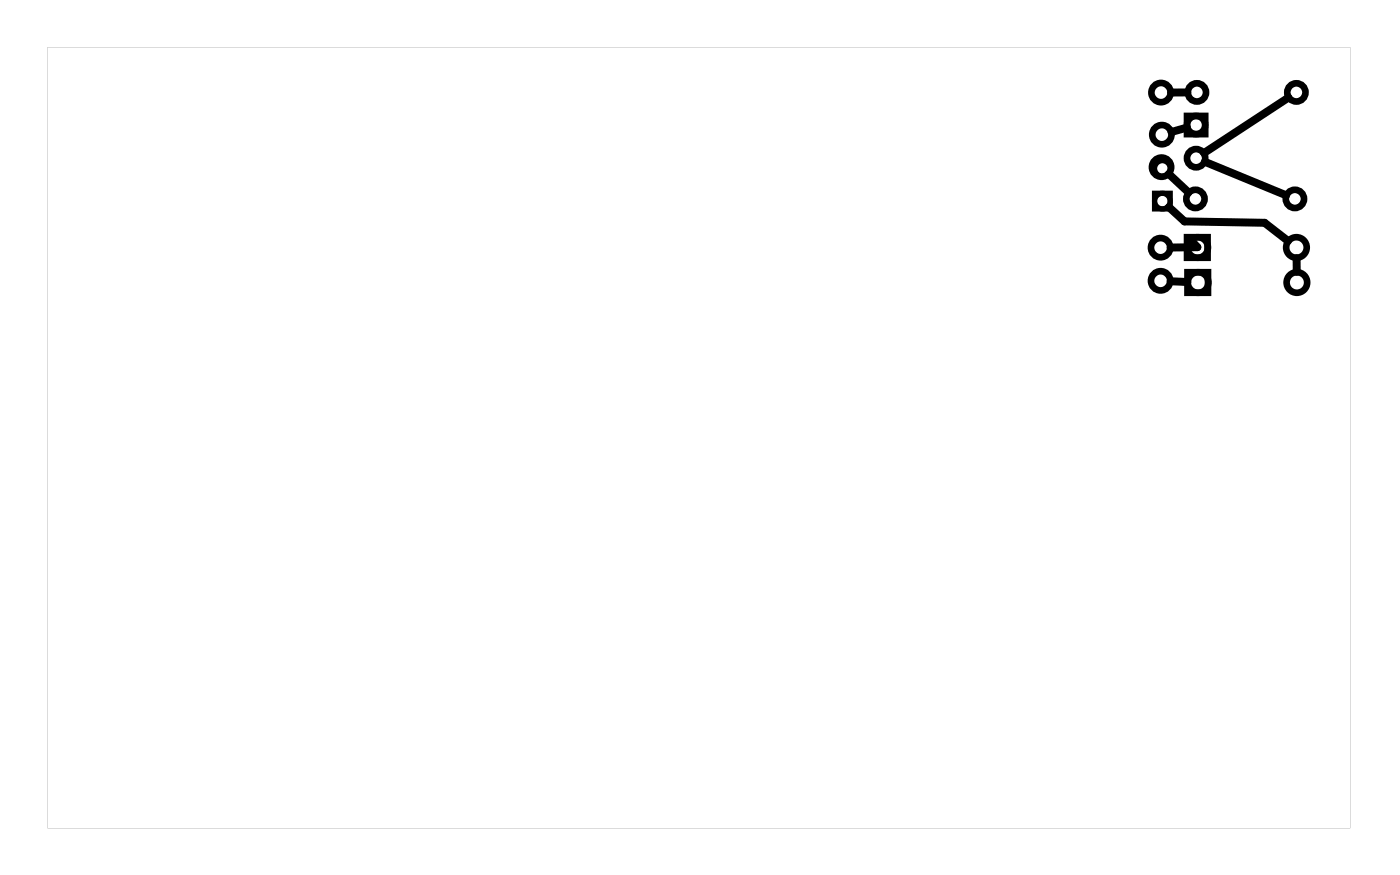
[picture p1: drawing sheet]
<svg xmlns="http://www.w3.org/2000/svg" width="107mm" height="67mm" viewBox="0 0 107 67" stroke-linecap="round" stroke-linejoin="round" font-family="sans-serif">
<path d="M3.6 3.6v59.8h99.8v-59.8zM3.6 3.6h99.8v59.8h-99.8z" fill="#000"/>
<g fill="none" stroke="#000" stroke-width=".51">
<path d="M90.9 8.9h1.4v1.4h-1.4zM90.9 18.2h1.6v1.5h-1.6zM91 20.9h1.5v1.5h-1.5z"/>
<circle cx="88.9" cy="19" r=".74"/>
<circle cx="88.9" cy="7.1" r=".74"/>
<circle cx="89" cy="12.8" r=".74"/>
<circle cx="89" cy="10.3" r=".74"/>
<circle cx="91.6" cy="15.2" r=".7"/>
<circle cx="91.6" cy="12.1" r=".7"/>
<circle cx="91.6" cy="9.6" r=".7"/>
<circle cx="91.7" cy="7.1" r=".7"/>
<circle cx="91.7" cy="19" r=".79"/>
<circle cx="99.2" cy="15.2" r=".7"/>
<circle cx="99.3" cy="7.1" r=".7"/>
<circle cx="99.3" cy="19" r=".79"/>
<circle cx="88.9" cy="21.5" r=".74"/>
<circle cx="91.8" cy="21.6" r=".79"/>
<circle cx="99.3" cy="21.6" r=".79"/>
</g>
<g fill="none" stroke="#000" stroke-width=".4">
<path d="M88.4 14.8h1.2v1.2h-1.2z"/>
<circle cx="89" cy="12.9" r=".6"/>
<circle cx="89" cy="15.4" r=".6"/>
</g>
<path d="M89.5 13.3l1.5 1.4M89.5 15.9l1.2 1.1 6.2 .1 1.8 1.4M90.9 9.8l-1.2 .3M91 7.1h-1.3M91.2 18.4l.5 .5-2 .1M92.3 12.4l6.2 2.6M98.7 7.5l-6.5 4.2M99.3 19.8v1M89.7 21.5l1.3 .1" fill="none" stroke="#000" stroke-width=".61"/>
</svg>
